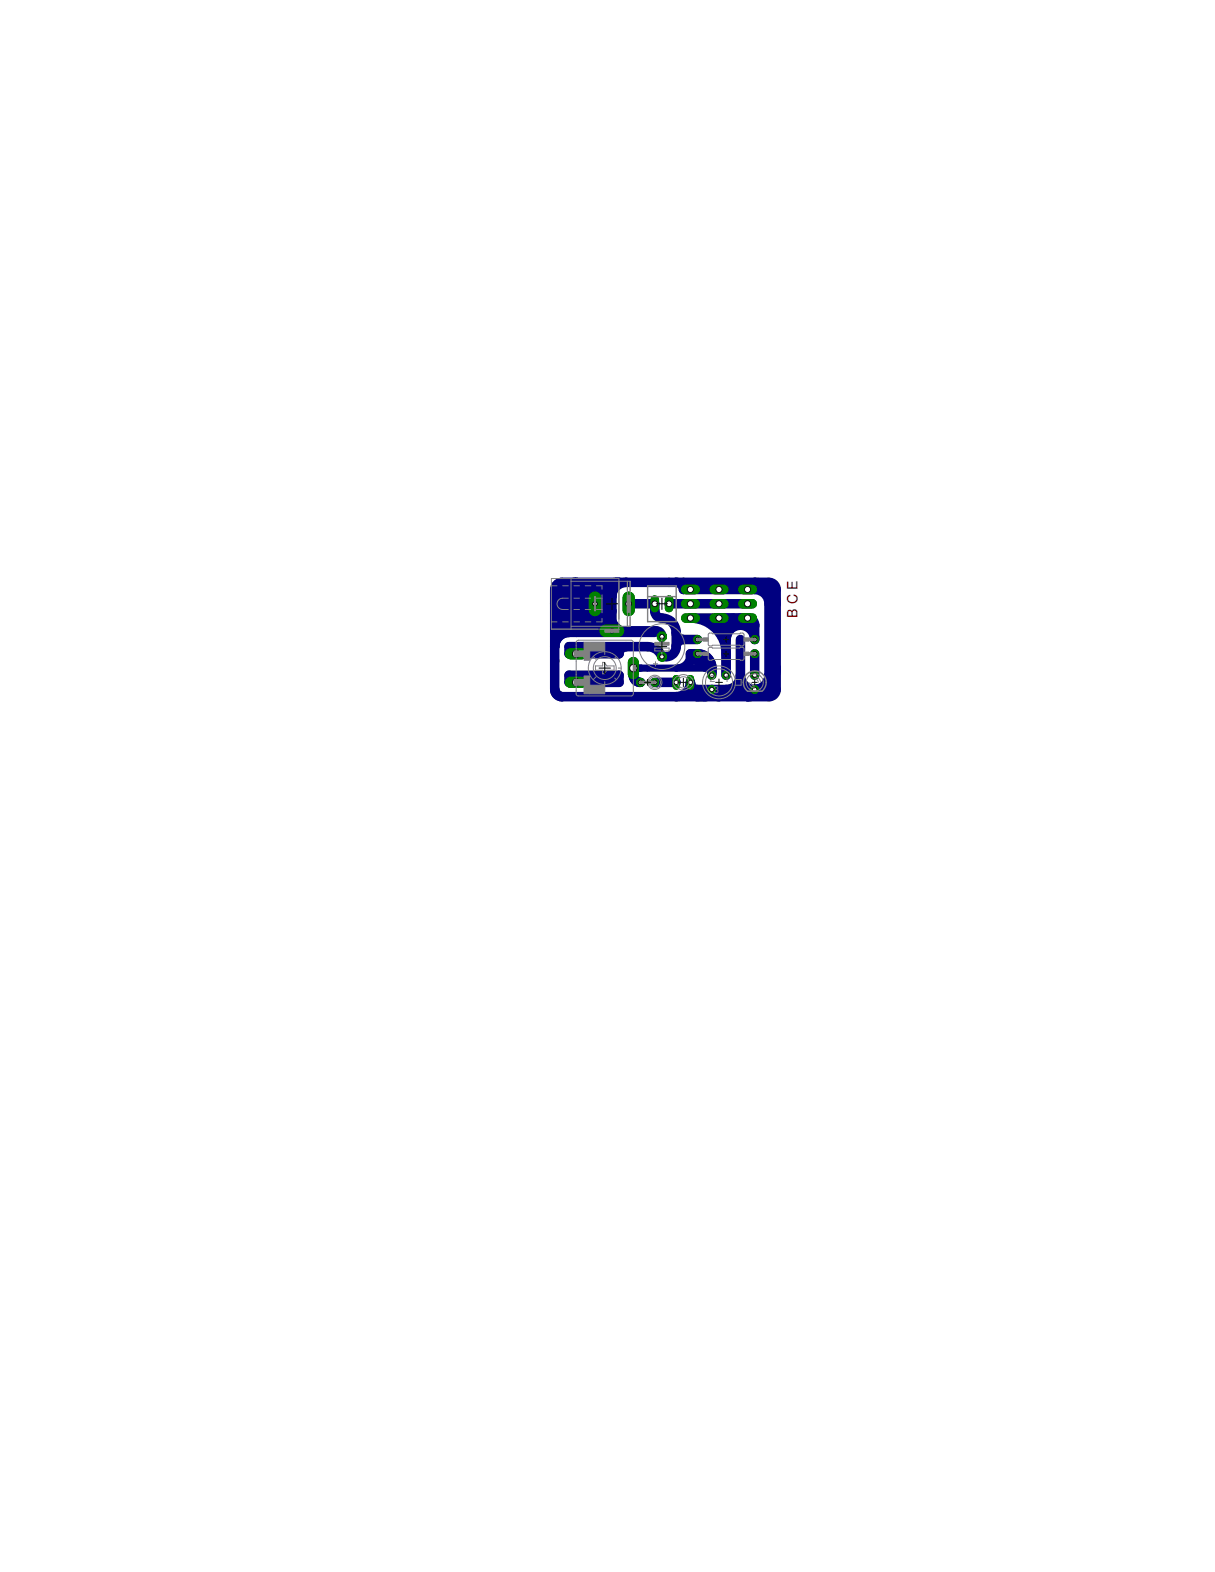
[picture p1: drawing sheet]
<svg xmlns="http://www.w3.org/2000/svg" width="216mm" height="279mm" viewBox="0 0 216 279" stroke-linecap="round" stroke-linejoin="round" font-family="sans-serif">
<defs><g id="words">
<text font-size="2.5" fill="#800000" x="141.7" y="109.9" transform="rotate(-90 141.7 109.9)">B C E</text>
<g font-size="1.8" fill="#808080">
<text x="126.1" y="121.3">2</text>
<text x="126.8" y="123.2">3</text>
<text x="128.7" y="121.3">1</text>
</g>
</g></defs>
<g fill="#000080" stroke="#000080" stroke-width=".18">
<path d="M136.6 107.3h1.3v12.7h-1.3z"/>
<path d="M136.6 106h1.3v3.9h-1.3z"/>
</g>
<g fill="#000080" stroke="#000080" stroke-width="1.7">
<path d="M111.7 107.3h4.7z"/>
<path d="M116.4 107.3v1.3z"/>
<path d="M121.4 113.7h2.5z"/>
<path d="M117.6 116.7h.8z"/>
<path d="M103.7 114.9h6.3z"/>
<path d="M110 114.9h1.3z"/>
<path d="M120.2 112.4v2.5z"/>
<path d="M101.1 114.9h2.6z"/>
<path d="M101.1 114.9v1.3z"/>
<path d="M101.1 116.2h8.9z"/>
<path d="M110 114.9v1.3z"/>
<path d="M111.3 114.9h3.8z"/>
<path d="M122.7 109.9h5.1z"/>
<path d="M127.8 109.9h5z"/>
<path d="M134.1 111.1v2.6z"/>
<path d="M129 116.2v3.8z"/>
<path d="M129 113.7v6.3z"/>
<path d="M131.6 109.9h1.2z"/>
<path d="M127.8 109.9h2.5z"/>
<path d="M129 111.1h2.6z"/>
<path d="M131.6 111.1h2.5z"/>
<path d="M127.8 107.3h5z"/>
<path d="M122.7 107.3h5.1z"/>
<path d="M118.9 107.3h3.8z"/>
<path d="M112.5 118.7v1.3z"/>
<path d="M123.9 116.2v1.3z"/>
<path d="M126.5 118.7v1.3z"/>
<path d="M122.7 116.2h1.2z"/>
<path d="M122.7 116.2v1.3z"/>
<path d="M134.1 116.2v3.8z"/>
<path d="M106.2 107.3v1.3z"/>
<path d="M108.7 108.6v2.5z"/>
<path d="M108.7 104.8v1.2z"/>
<path d="M107.5 106v3.9z"/>
<path d="M122.7 104.8h5.1z"/>
<path d="M127.8 104.8h5z"/>
<path d="M136.6 107.3v12.7z"/>
<path d="M132.8 104.8h1.3z"/>
<path d="M111.3 103.5h7.6z"/>
<path d="M120.2 103.5h1.2z"/>
<path d="M109.5 103.5h.5z"/>
<path d="M105.7 107.3v1.8z"/>
<path d="M108.7 112.1h7.9z"/>
<path d="M121.4 103.5h12.7z"/>
<path d="M137.9 107.3v11.4z"/>
<path d="M110 103.5h1.3z"/>
<path d="M108.7 106v2.6z"/>
<path d="M107.5 109.9l1.2 1.2z"/>
<path d="M106.2 108.6l1.3 1.3z"/>
<path d="M102.4 103.5h7.1z"/>
<path d="M99.8 106v5.1z"/>
<path d="M99.8 111.1h6.4z"/>
<path d="M106.2 104.8v6.3z"/>
<path d="M101.1 104.8h5.1z"/>
<path d="M101.1 104.8v5.1z"/>
<path d="M101.1 109.9h3.8z"/>
<path d="M104.9 108.6v1.3z"/>
<path d="M104.9 106v2.6z"/>
<path d="M102.4 106h2.5z"/>
<path d="M102.4 106v2.6z"/>
<path d="M102.4 108.6h2.5z"/>
<path d="M98.6 107.3v1.3z"/>
<path d="M99.8 103.5h2.6z"/>
<path d="M98.6 104.8v2.5z"/>
<path d="M98.6 108.6v6.3z"/>
<path d="M98.6 117.5v5.1z"/>
<path d="M132.8 123.8h3.8z"/>
<path d="M137.9 118.7v3.9z"/>
<path d="M137.9 104.8v2.5z"/>
<path d="M134.1 103.5h2.5z"/>
<path d="M102.4 112.4h14z"/>
<path d="M101.1 112.4h1.3z"/>
<path d="M98.6 114.9v2.6z"/>
<path d="M127.8 123.8h5z"/>
<path d="M123.9 123.8h1.3z"/>
<path d="M122.7 121.3v1.3z"/>
<path d="M99.8 123.8h20.4z"/>
<path d="M120.2 123.8h7.6z"/>
<path d="M129 122.6h5.1z"/>
<path d="M123.9 122.6h5.1z"/>
<path d="M131.6 113.7v6.3z"/>
<path d="M121.4 104.8h1.3z"/>
<path d="M118.9 103.5h1.3z"/>
<path d="M116.4 121.3h3.8z"/>
<path d="M101.1 121.3h8.9z"/>
<path d="M110 120v1.3z"/>
<path d="M101.1 120h8.9z"/>
<path d="M101.1 120v1.3z"/>
</g>
<g fill="none" stroke="#000080" stroke-width="1.7">
<path d="M99.8 106a2.54 2.54 0 0 1 2.6-2.5 3.8 3.8 0 0 0-3.8 3.8M99.8 103.5l-.5 .1-.5 .4-.2 .8M101.1 112.4a2.54 2.54 0 0 0-2.5 2.5M103.7 114.9l-.6 .2-.4 .3-.3 .8M103.7 107.3l.5 .1 .4 .4 .3 .8M105.7 109.1a3 3 0 0 0 3 3M106.2 108.6a2.54 2.54 0 0 0 2.5 2.5M108.7 108.6v.3a1.27 1.27 0 0 1-1.2 1M109.5 103.5a3.8 3.8 0 0 0-3.8 3.8M110 103.5l-.8 .3-.3 .4-.2 .6-.8 .3-.3 .4-.1 .5M111.3 114.9l-.3 .1a1.27 1.27 0 0 0-1 1.2M111.3 103.5a2.58 2.58 0 0 0-2.6 2.5"/>
<path d="M115.1 114.9a2.74 2.74 0 0 1 2.5 1.8M116.4 108.6a1.39 1.39 0 0 0 1.6 1.3 2.64 2.64 0 0 1 2.2 2.8l.4 .7 .8 .3a1.4 1.4 0 0 0-1.3 1.6l-.1 .3a1.76 1.76 0 0 1-1.6 1.1M116.6 112.1a1.05 1.05 0 0 1 1 1.1M120.2 103.5l.7 .3 .4 .4 .1 .6M122.7 109.9a6.3 6.3 0 0 1 6.3 6.3M122.7 117.5a2.84 2.84 0 0 1 3.8 1.2M123.9 116.2a2.51 2.51 0 0 1 2.6 2.5M123.9 117.5a1.99 1.99 0 0 1 2.6 1.2M125.2 117.5h.3a1.27 1.27 0 0 1 1 1.2M130.3 109.9a3.8 3.8 0 0 1 3.8 3.8 2.54 2.54 0 0 0-2.5-2.6 2.54 2.54 0 0 0-2.6 2.6 3.7 3.7 0 0 1 4.4-3.7l.6 .6 .1 .5M131.6 109.9a2.54 2.54 0 0 0-2.6 2.5l-.1-.6a1.21 1.21 0 0 0-1.1-.7M134.1 104.8a2.54 2.54 0 0 1 2.5 2.5"/>
<path d="M134.1 103.5a3.8 3.8 0 0 1 3.8 3.8M136.6 103.5l.9 .3 .3 .4 .1 .6M137.9 118.7a5.1 5.1 0 0 1-5.1 5.1 3.8 3.8 0 0 0 3.8-3.8 2.54 2.54 0 0 1-2.5 2.6 3.8 3.8 0 0 0 3.8-3.9zM98.6 122.6l.2 .7 .5 .4 .5 .1M112.5 120l.1 .3a1.26 1.26 0 0 0 1.2 1M122.7 122.6l.1 .5 .4 .4 .7 .3M123.9 122.6l-.7-.3-.4-.5-.1-.5a2.54 2.54 0 0 1-2.5 2.5M125.2 123.8l.8-.3 .4-.4 .1-.5 .3 .7 .4 .4 .6 .1M129 122.6a2.54 2.54 0 0 0 2.6-2.6 2.54 2.54 0 0 0 2.5 2.6M137.9 122.6l-.1 .5-.3 .4-.9 .3"/>
</g>
<path d="M113.8 118.7l-.3 .1a1.27 1.27 0 0 0-1 1.2M121.4 103.5l.8 .3a1.1 1.1 0 0 1 .5 1M122.7 116.2a2.54 2.54 0 0 1-2.5 2.5M125.2 118.7l.3 .1a1.27 1.27 0 0 1 1 1.2l.3-.6-.3-.7" fill="none" stroke="#000080" stroke-width="1.3"/>
<g fill="#000080" stroke="#000080" stroke-width="1.3">
<path d="M125.2 118.7h1.3z"/>
<path d="M112.5 118.7h1.3z"/>
<path d="M115.1 118.7h5.1z"/>
<path d="M120.2 118.7h5z"/>
<path d="M113.8 118.7h1.3z"/>
</g>
<path d="M98.8 111.6l.5-.3 .5-.2-.2 .8-.5 .4-.5 .1zM99.8 112.4l-.5 .1-.5 .4-.2 .8M101.1 112.4a2.54 2.54 0 0 0-2.5 2.5M102.4 103.5a3.8 3.8 0 0 0-3.8 3.8M102.4 108.6a3.8 3.8 0 0 1-3.8 3.8M108.7 108.6a3.8 3.8 0 0 0 3.8 3.8M137.9 118.7a5.1 5.1 0 0 1-5.1 5.1M98.6 122.6l.2 .7 .5 .4 .5 .1M98.6 121.3a2.54 2.54 0 0 0 2.5 2.5" fill="none" stroke="#000080" stroke-width=".83"/>
<g fill="#000080" stroke="#000080" stroke-width=".83">
<path d="M99.8 123.8h1.3z"/>
<path d="M98.6 121.3v1.3z"/>
<path d="M98.6 113.7v1.2z"/>
<path d="M107.5 112.4h2.5z"/>
<path d="M107.5 109.9v2.5z"/>
<path d="M107.5 109.9h1.2z"/>
<path d="M108.7 108.6v1.3z"/>
<path d="M98.6 112.4v1.3z"/>
<path d="M98.6 108.6v3.8z"/>
<path d="M102.4 103.5v5.1z"/>
<path d="M98.6 112.4h1.2z"/>
<path d="M102.4 112.4h5.1z"/>
<path d="M99.8 112.4h1.3z"/>
<path d="M98.6 117.5v3.8z"/>
</g>
<path d="M122.7 120.6v1.3z" fill="#008000" stroke="#008000" stroke-width="1.3"/>
<circle cx="122.7" cy="121.3" r=".4" fill="#fff" stroke="#000" stroke-width=".18"/>
<path d="M120.2 120.6v1.3z" fill="#008000" stroke="#008000" stroke-width="1.3"/>
<circle cx="120.2" cy="121.3" r=".4" fill="#fff" stroke="#000" stroke-width=".18"/>
<circle cx="129" cy="120" r=".71" fill="#008000" stroke="#008000" stroke-width=".18"/>
<circle cx="129" cy="120" r=".4" fill="#fff" stroke="#000" stroke-width=".18"/>
<circle cx="126.5" cy="120" r=".71" fill="#008000" stroke="#008000" stroke-width=".18"/>
<circle cx="126.5" cy="120" r=".4" fill="#fff" stroke="#000" stroke-width=".18"/>
<circle cx="126.5" cy="122.6" r=".71" fill="#008000" stroke="#008000" stroke-width=".18"/>
<circle cx="126.5" cy="122.6" r=".4" fill="#fff" stroke="#000" stroke-width=".18"/>
<path d="M112.5 117.7v2z" fill="#008000" stroke="#008000" stroke-width="2"/>
<circle cx="112.5" cy="118.7" r=".66" fill="#fff" stroke="#000" stroke-width=".18"/>
<path d="M101.4 116.2h2z" fill="#008000" stroke="#008000" stroke-width="2"/>
<circle cx="102.4" cy="116.2" r=".66" fill="#fff" stroke="#000" stroke-width=".18"/>
<path d="M101.4 121.3h2z" fill="#008000" stroke="#008000" stroke-width="2"/>
<circle cx="102.4" cy="121.3" r=".66" fill="#fff" stroke="#000" stroke-width=".18"/>
<circle cx="123.9" cy="116.2" r=".71" fill="#008000" stroke="#008000" stroke-width=".18"/>
<circle cx="123.9" cy="116.2" r=".4" fill="#fff" stroke="#000" stroke-width=".18"/>
<circle cx="134.1" cy="116.2" r=".71" fill="#008000" stroke="#008000" stroke-width=".18"/>
<circle cx="134.1" cy="116.2" r=".4" fill="#fff" stroke="#000" stroke-width=".18"/>
<circle cx="134.1" cy="113.7" r=".71" fill="#008000" stroke="#008000" stroke-width=".18"/>
<circle cx="134.1" cy="113.7" r=".4" fill="#fff" stroke="#000" stroke-width=".18"/>
<circle cx="123.9" cy="113.7" r=".71" fill="#008000" stroke="#008000" stroke-width=".18"/>
<circle cx="123.9" cy="113.7" r=".4" fill="#fff" stroke="#000" stroke-width=".18"/>
<path d="M126.9 109.9h1.7z" fill="#008000" stroke="#008000" stroke-width="1.7"/>
<circle cx="127.8" cy="109.9" r=".55" fill="#fff" stroke="#000" stroke-width=".18"/>
<path d="M126.9 107.3h1.7z" fill="#008000" stroke="#008000" stroke-width="1.7"/>
<circle cx="127.8" cy="107.3" r=".55" fill="#fff" stroke="#000" stroke-width=".18"/>
<path d="M126.9 104.8h1.7z" fill="#008000" stroke="#008000" stroke-width="1.7"/>
<circle cx="127.8" cy="104.8" r=".55" fill="#fff" stroke="#000" stroke-width=".18"/>
<circle cx="134.1" cy="120" r=".71" fill="#008000" stroke="#008000" stroke-width=".18"/>
<circle cx="134.1" cy="120" r=".4" fill="#fff" stroke="#000" stroke-width=".18"/>
<circle cx="134.1" cy="122.6" r=".71" fill="#008000" stroke="#008000" stroke-width=".18"/>
<circle cx="134.1" cy="122.6" r=".4" fill="#fff" stroke="#000" stroke-width=".18"/>
<path d="M107.6 112.1h2.2z" fill="#008000" stroke="#008000" stroke-width="2.2"/>
<circle cx="108.7" cy="112.1" r=".4" fill="#fff" stroke="#000" stroke-width=".18"/>
<path d="M105.7 106.2v2.2z" fill="#008000" stroke="#008000" stroke-width="2.2"/>
<circle cx="105.7" cy="107.3" r=".4" fill="#fff" stroke="#000" stroke-width=".18"/>
<path d="M111.7 106.2v2.2z" fill="#008000" stroke="#008000" stroke-width="2.2"/>
<circle cx="111.7" cy="107.3" r=".51" fill="#fff" stroke="#000" stroke-width=".18"/>
<path d="M116.4 106.6v1.5z" fill="#008000" stroke="#008000" stroke-width="1.5"/>
<circle cx="116.4" cy="107.3" r=".51" fill="#fff" stroke="#000" stroke-width=".18"/>
<path d="M118.9 106.6v1.5z" fill="#008000" stroke="#008000" stroke-width="1.5"/>
<circle cx="118.9" cy="107.3" r=".51" fill="#fff" stroke="#000" stroke-width=".18"/>
<path d="M132 109.9h1.7z" fill="#008000" stroke="#008000" stroke-width="1.7"/>
<circle cx="132.8" cy="109.9" r=".55" fill="#fff" stroke="#000" stroke-width=".18"/>
<path d="M132 107.3h1.7z" fill="#008000" stroke="#008000" stroke-width="1.7"/>
<circle cx="132.8" cy="107.3" r=".55" fill="#fff" stroke="#000" stroke-width=".18"/>
<path d="M132 104.8h1.7z" fill="#008000" stroke="#008000" stroke-width="1.7"/>
<circle cx="132.8" cy="104.8" r=".55" fill="#fff" stroke="#000" stroke-width=".18"/>
<path d="M121.9 109.9h1.6z" fill="#008000" stroke="#008000" stroke-width="1.7"/>
<circle cx="122.7" cy="109.9" r=".55" fill="#fff" stroke="#000" stroke-width=".18"/>
<path d="M121.9 107.3h1.6z" fill="#008000" stroke="#008000" stroke-width="1.7"/>
<circle cx="122.7" cy="107.3" r=".55" fill="#fff" stroke="#000" stroke-width=".18"/>
<path d="M121.9 104.8h1.6z" fill="#008000" stroke="#008000" stroke-width="1.7"/>
<circle cx="122.7" cy="104.8" r=".55" fill="#fff" stroke="#000" stroke-width=".18"/>
<circle cx="117.6" cy="113.2" r=".87" fill="#008000" stroke="#008000" stroke-width=".18"/>
<circle cx="117.6" cy="113.2" r=".4" fill="#fff" stroke="#000" stroke-width=".18"/>
<circle cx="117.6" cy="116.7" r=".8" fill="#008000" stroke="#008000" stroke-width=".18"/>
<circle cx="117.6" cy="116.7" r=".4" fill="#fff" stroke="#000" stroke-width=".18"/>
<circle cx="116.4" cy="121.3" r=".71" fill="#008000" stroke="#008000" stroke-width=".18"/>
<circle cx="116.4" cy="121.3" r=".4" fill="#fff" stroke="#000" stroke-width=".18"/>
<circle cx="113.8" cy="121.3" r=".71" fill="#008000" stroke="#008000" stroke-width=".18"/>
<circle cx="113.8" cy="121.3" r=".4" fill="#fff" stroke="#000" stroke-width=".18"/>
<path d="M122.7 120.6v1.3z" fill="#008000" stroke="#008000" stroke-width="1.3"/>
<circle cx="122.7" cy="121.3" r=".4" fill="#fff" stroke="#000" stroke-width=".18"/>
<path d="M120.2 120.6v1.3z" fill="#008000" stroke="#008000" stroke-width="1.3"/>
<circle cx="120.2" cy="121.3" r=".4" fill="#fff" stroke="#000" stroke-width=".18"/>
<circle cx="129" cy="120" r=".71" fill="#008000" stroke="#008000" stroke-width=".18"/>
<circle cx="129" cy="120" r=".4" fill="#fff" stroke="#000" stroke-width=".18"/>
<circle cx="126.5" cy="120" r=".71" fill="#008000" stroke="#008000" stroke-width=".18"/>
<circle cx="126.5" cy="120" r=".4" fill="#fff" stroke="#000" stroke-width=".18"/>
<circle cx="126.5" cy="122.6" r=".71" fill="#008000" stroke="#008000" stroke-width=".18"/>
<circle cx="126.5" cy="122.6" r=".4" fill="#fff" stroke="#000" stroke-width=".18"/>
<path d="M112.5 117.7v2z" fill="#008000" stroke="#008000" stroke-width="2"/>
<circle cx="112.5" cy="118.7" r=".66" fill="#fff" stroke="#000" stroke-width=".18"/>
<path d="M101.4 116.2h2z" fill="#008000" stroke="#008000" stroke-width="2"/>
<circle cx="102.4" cy="116.2" r=".66" fill="#fff" stroke="#000" stroke-width=".18"/>
<path d="M101.4 121.3h2z" fill="#008000" stroke="#008000" stroke-width="2"/>
<circle cx="102.4" cy="121.3" r=".66" fill="#fff" stroke="#000" stroke-width=".18"/>
<circle cx="123.9" cy="116.2" r=".71" fill="#008000" stroke="#008000" stroke-width=".18"/>
<circle cx="123.9" cy="116.2" r=".4" fill="#fff" stroke="#000" stroke-width=".18"/>
<circle cx="134.1" cy="116.2" r=".71" fill="#008000" stroke="#008000" stroke-width=".18"/>
<circle cx="134.1" cy="116.2" r=".4" fill="#fff" stroke="#000" stroke-width=".18"/>
<circle cx="134.1" cy="113.7" r=".71" fill="#008000" stroke="#008000" stroke-width=".18"/>
<circle cx="134.1" cy="113.7" r=".4" fill="#fff" stroke="#000" stroke-width=".18"/>
<circle cx="123.9" cy="113.7" r=".71" fill="#008000" stroke="#008000" stroke-width=".18"/>
<circle cx="123.9" cy="113.7" r=".4" fill="#fff" stroke="#000" stroke-width=".18"/>
<path d="M126.9 109.9h1.7z" fill="#008000" stroke="#008000" stroke-width="1.7"/>
<circle cx="127.8" cy="109.9" r=".55" fill="#fff" stroke="#000" stroke-width=".18"/>
<path d="M126.9 107.3h1.7z" fill="#008000" stroke="#008000" stroke-width="1.7"/>
<circle cx="127.8" cy="107.3" r=".55" fill="#fff" stroke="#000" stroke-width=".18"/>
<path d="M126.9 104.8h1.7z" fill="#008000" stroke="#008000" stroke-width="1.7"/>
<circle cx="127.8" cy="104.8" r=".55" fill="#fff" stroke="#000" stroke-width=".18"/>
<circle cx="134.1" cy="120" r=".71" fill="#008000" stroke="#008000" stroke-width=".18"/>
<circle cx="134.1" cy="120" r=".4" fill="#fff" stroke="#000" stroke-width=".18"/>
<circle cx="134.1" cy="122.6" r=".71" fill="#008000" stroke="#008000" stroke-width=".18"/>
<circle cx="134.1" cy="122.6" r=".4" fill="#fff" stroke="#000" stroke-width=".18"/>
<path d="M107.6 112.1h2.2z" fill="#008000" stroke="#008000" stroke-width="2.2"/>
<circle cx="108.7" cy="112.1" r=".4" fill="#fff" stroke="#000" stroke-width=".18"/>
<path d="M105.7 106.2v2.2z" fill="#008000" stroke="#008000" stroke-width="2.2"/>
<circle cx="105.7" cy="107.3" r=".4" fill="#fff" stroke="#000" stroke-width=".18"/>
<path d="M111.7 106.2v2.2z" fill="#008000" stroke="#008000" stroke-width="2.2"/>
<circle cx="111.7" cy="107.3" r=".51" fill="#fff" stroke="#000" stroke-width=".18"/>
<path d="M116.4 106.6v1.5z" fill="#008000" stroke="#008000" stroke-width="1.5"/>
<circle cx="116.4" cy="107.3" r=".51" fill="#fff" stroke="#000" stroke-width=".18"/>
<path d="M118.9 106.6v1.5z" fill="#008000" stroke="#008000" stroke-width="1.5"/>
<circle cx="118.9" cy="107.3" r=".51" fill="#fff" stroke="#000" stroke-width=".18"/>
<path d="M132 109.9h1.7z" fill="#008000" stroke="#008000" stroke-width="1.7"/>
<circle cx="132.8" cy="109.9" r=".55" fill="#fff" stroke="#000" stroke-width=".18"/>
<path d="M132 107.3h1.7z" fill="#008000" stroke="#008000" stroke-width="1.7"/>
<circle cx="132.8" cy="107.3" r=".55" fill="#fff" stroke="#000" stroke-width=".18"/>
<path d="M132 104.8h1.7z" fill="#008000" stroke="#008000" stroke-width="1.7"/>
<circle cx="132.8" cy="104.8" r=".55" fill="#fff" stroke="#000" stroke-width=".18"/>
<path d="M121.9 109.9h1.6z" fill="#008000" stroke="#008000" stroke-width="1.7"/>
<circle cx="122.7" cy="109.9" r=".55" fill="#fff" stroke="#000" stroke-width=".18"/>
<path d="M121.9 107.3h1.6z" fill="#008000" stroke="#008000" stroke-width="1.7"/>
<circle cx="122.7" cy="107.3" r=".55" fill="#fff" stroke="#000" stroke-width=".18"/>
<path d="M121.9 104.8h1.6z" fill="#008000" stroke="#008000" stroke-width="1.7"/>
<circle cx="122.7" cy="104.8" r=".55" fill="#fff" stroke="#000" stroke-width=".18"/>
<circle cx="117.6" cy="113.2" r=".87" fill="#008000" stroke="#008000" stroke-width=".18"/>
<circle cx="117.6" cy="113.2" r=".4" fill="#fff" stroke="#000" stroke-width=".18"/>
<circle cx="117.6" cy="116.7" r=".8" fill="#008000" stroke="#008000" stroke-width=".18"/>
<circle cx="117.6" cy="116.7" r=".4" fill="#fff" stroke="#000" stroke-width=".18"/>
<circle cx="116.4" cy="121.3" r=".71" fill="#008000" stroke="#008000" stroke-width=".18"/>
<circle cx="116.4" cy="121.3" r=".4" fill="#fff" stroke="#000" stroke-width=".18"/>
<circle cx="113.8" cy="121.3" r=".71" fill="#008000" stroke="#008000" stroke-width=".18"/>
<circle cx="113.8" cy="121.3" r=".4" fill="#fff" stroke="#000" stroke-width=".18"/>
<g fill="none" stroke="#808080" stroke-width=".18">
<path d="M100 106.3a1.01 1.01 0 0 0-1 1 1.01 1.01 0 0 0 1 1M102.8 113.8l-.3 .1-.1 .3M112.2 113.8l.2 .1 .1 .3M125.9 117.1l.2 .2M125.9 114.6l.2 .2M126.1 115.1l-.2 .2M126.1 112.5l-.2 .3M132 115.1l.2 .2M132 112.5l.2 .3M132.2 117.1l-.1 .2h-.1M132.2 114.6l-.1 .1-.1 .1M102.4 123.3l.1 .3 .3 .1"/>
<path d="M112.5 123.3l-.1 .3-.2 .1M120 120.4a2.09 2.09 0 0 1 2.6-.1 1.15 1.15 0 0 1 .6 1.2 1.15 1.15 0 0 1-.9 .9l-.3 .2a2.17 2.17 0 0 1-2.2-.7l-.1-.5a1.1 1.1 0 0 1 .3-1zM133.1 121.3v.3a1 1 0 0 0 1 .7M133.1 122.4a1.53 1.53 0 0 0 2 0M133.2 120.1a1.52 1.52 0 0 0 0 2.4M133.5 121.3l.1 .4 .5 .2M134.1 120.6l.4 .2 .2 .5M134.1 120.3h.3a1 1 0 0 1 .7 1M135 120.1a1.52 1.52 0 0 1 0 2.4M135.1 120.1a1.52 1.52 0 0 0-2 0"/>
<circle cx="107.5" cy="118.7" r="2.92"/>
<circle cx="107.5" cy="118.7" r="2.03"/>
<circle cx="117.6" cy="114.9" r="4.1"/>
<circle cx="116.4" cy="121.3" r="1.27"/>
<circle cx="116.4" cy="121.3" r="1.02"/>
<circle cx="121.4" cy="121.3" r="1.01"/>
<circle cx="127.8" cy="121.3" r="2.92"/>
<circle cx="127.8" cy="121.3" r="2.41"/>
</g>
<g fill="#808080" stroke="#808080" stroke-width=".18">
<path d="M131.7 120.8v1z"/>
<path d="M130.6 120.8h1.1z"/>
<path d="M130.6 121.8h1.1z"/>
<path d="M107.8 118.4h1.3z"/>
<path d="M109.1 118.4v.7z"/>
<path d="M107.8 119.1h1.3z"/>
<path d="M107.8 119.1l-.5 .7z"/>
<path d="M107.1 119.8h.2z"/>
<path d="M107.1 119.1v.7z"/>
<path d="M105.8 119.1h1.3z"/>
<path d="M105.8 118.4v.7z"/>
<path d="M105.8 118.4h1.3z"/>
<path d="M107.1 117.7v.7z"/>
<path d="M107.1 117.7h.2z"/>
<path d="M107.3 117.7l.5 .7z"/>
<path d="M112.5 120.3v3z"/>
<path d="M105.4 116.7l.5 .5z"/>
<path d="M105.9 120.3l-.5 .5z"/>
<path d="M107.5 115.8v.5z"/>
<path d="M107.5 121.2v.5z"/>
<path d="M109.2 117l.3-.3z"/>
<path d="M109.2 120.5l.3 .3z"/>
<path d="M109.9 118.7h.5z"/>
<path d="M102.4 117.6v2.3z"/>
<path d="M102.4 114.2v.6z"/>
<path d="M102.4 122.7v.6z"/>
<path d="M102.8 123.7h9.4z"/>
<path d="M112.5 114.2v3z"/>
<path d="M102.8 113.8h9.4z"/>
<path d="M125.9 115.3v1.8z"/>
<path d="M126.1 115.1h.4z"/>
<path d="M126.5 115.1l.1 .1z"/>
<path d="M126.1 117.3h.4z"/>
<path d="M126.6 117.2l-.1 .1z"/>
<path d="M131.4 115.2l.2-.1z"/>
<path d="M126.6 115.2h4.8z"/>
<path d="M131.4 117.2l.2 .1z"/>
<path d="M126.6 117.2h4.8z"/>
<path d="M131.6 115.1h.4z"/>
<path d="M131.6 117.3h.4z"/>
<path d="M132.2 115.3v1.8z"/>
<path d="M132.2 112.8v1.8z"/>
<path d="M131.6 114.8h.4z"/>
<path d="M131.4 114.7l.2 .1z"/>
<path d="M131.6 112.5h.4z"/>
<path d="M131.4 112.6l.2-.1z"/>
<path d="M126.6 114.7l-.1 .1z"/>
<path d="M126.6 114.7h4.8z"/>
<path d="M126.5 112.5l.1 .1z"/>
<path d="M126.6 112.6h4.8z"/>
<path d="M126.1 114.8h.4z"/>
<path d="M126.1 112.5h.4z"/>
<path d="M125.9 112.8v1.8z"/>
<path d="M98 110.5v1.3z"/>
<path d="M98 104.1v6.4z"/>
<path d="M98 102.8v1.3z"/>
<path d="M101.5 103.3v8.5z"/>
<path d="M101.5 102.8v.5z"/>
<path d="M101.5 103.3h8.5z"/>
<path d="M110 102.8v.5z"/>
<path d="M98 102.8h12z"/>
<path d="M110 103.3h1.5z"/>
<path d="M111.5 103.3h.5z"/>
<path d="M98 104.1h1z"/>
<path d="M100 104.1h1z"/>
<path d="M102 104.1h1z"/>
<path d="M104 104.1h1z"/>
<path d="M106 104.1h1z"/>
<path d="M98 110.5h1z"/>
<path d="M100 110.5h1z"/>
<path d="M102 110.5h1z"/>
<path d="M104 110.5h1z"/>
<path d="M106 110.5h1z"/>
<path d="M107 109.9v.6z"/>
<path d="M107 108.3v.6z"/>
<path d="M107 106.3v2z"/>
<path d="M107 105.7v.6z"/>
<path d="M107 104.1v.6z"/>
<path d="M98 111.8h8.2z"/>
<path d="M111.5 111.3h.5z"/>
<path d="M112 109.7v1.6z"/>
<path d="M112 103.3v1.7z"/>
<path d="M110 103.3v6.7z"/>
<path d="M111.5 103.3v1.7z"/>
<path d="M111.5 109.7v1.6z"/>
<path d="M116.5 117.6v.8z"/>
<path d="M116.1 118h.8z"/>
<path d="M112.5 117.2v3.1z"/>
<path d="M102.4 119.9v2.8z"/>
<path d="M102.4 114.8v2.8z"/>
<path d="M101.5 111.3h8.5z"/>
<path d="M110 103.3v8z"/>
<path d="M110 111.3v.5z"/>
<path d="M98 111.8h12z"/>
<path d="M110 111.3h1.5z"/>
<path d="M112 103.3v8z"/>
<path d="M111.5 103.3v8z"/>
<path d="M100 108.3h1z"/>
<path d="M102 108.3h1z"/>
<path d="M104 108.3h1z"/>
<path d="M106 108.3h1z"/>
<path d="M100 106.3h1z"/>
<path d="M102 106.3h1z"/>
<path d="M104 106.3h1z"/>
<path d="M106 106.3h1z"/>
<path d="M117.6 115.7v.9z"/>
<path d="M117.6 115.7h1.3z"/>
<path d="M118.9 115.2v.5z"/>
<path d="M116.4 115.2h2.5z"/>
<path d="M116.4 115.2v.5z"/>
<path d="M116.4 115.7h1.2z"/>
<path d="M117.6 113.3v1z"/>
</g>
<g fill="#808080" stroke="#808080" stroke-width=".18">
<path d="M103.8 120.1h1v3.2h-1z"/>
<path d="M104.8 121.8h2.7v1.5h-2.7z"/>
<path d="M104.8 114.2h2.7v1.5h-2.7z"/>
<path d="M103.8 114.2h1v3.1h-1z"/>
<path d="M132.2 115.9h.9v.6h-.9z"/>
<path d="M125 115.9h.9v.6h-.9z"/>
<path d="M125 113.4h.9v.6h-.9z"/>
<path d="M132.2 113.4h.9v.6h-.9z"/>
<path d="M112.5 118.2h.4v1.1h-.4z"/>
<path d="M102 120.8h1.8v1h-1.8z"/>
<path d="M102 115.7h1.8v1h-1.8z"/>
<path d="M107.5 111.9h2.5v.5h-2.5z"/>
<path d="M111.5 105.8h.5v3h-.5z"/>
<path d="M105.6 106.1h.2v2.5h-.2z"/>
<path d="M116.4 114.2h2.5v.5h-2.5z"/>
</g>
<path d="M133.1 119.5a2.02 2.02 0 0 0-.3 3.3M135.1 119.5a2.04 2.04 0 0 1 .3 3.3M135.1 119.5l-1-.2-1 .2" fill="none" stroke="#808080" stroke-width=".25"/>
<g fill="#808080" stroke="#808080" stroke-width=".25">
<path d="M115.1 104.1h5.1z"/>
<path d="M120.2 104.1v1.9z"/>
<path d="M120.2 106v4.5z"/>
<path d="M115.1 110.5h5.1z"/>
<path d="M115.1 106v4.5z"/>
<path d="M115.1 104.1v1.9z"/>
<path d="M115.1 106h5.1z"/>
<path d="M132.8 122.8h2.6z"/>
</g>
<g fill="#808080" stroke="#808080" stroke-width=".61">
<path d="M114.8 121.3h.5z"/>
<path d="M133.1 116.2h1z"/>
<path d="M123.9 116.2h1.1z"/>
<path d="M123.9 113.7h1.1z"/>
<path d="M133.1 113.7h1z"/>
<path d="M115.5 121.3h.9z"/>
<path d="M113.8 121.3h.9z"/>
</g>
<g fill="#000" stroke="#000" stroke-width=".18">
<path d="M106.4 118.7h2.1zM107.5 117.7v2.1zM107.7 107.3h2zM108.7 106.3v2zM116.6 107.3h2zM116.8 114.9h1.7zM117.6 106.3v2zM117.6 114.1v1.7zM128.6 116.2h.9zM128.6 113.7h.9zM129 115.8v.8zM129 113.2v.9z"/>
<path d="M114.5 121.3h1.1zM115.1 120.8v1zM120.7 121.3h1.5zM121.4 120.6v1.4zM127.2 121.3h1.2zM127.8 120.7v1.2zM133.7 121.3h.9zM134.1 120.9v.8z"/>
</g>
<use href="#words"/>
</svg>
